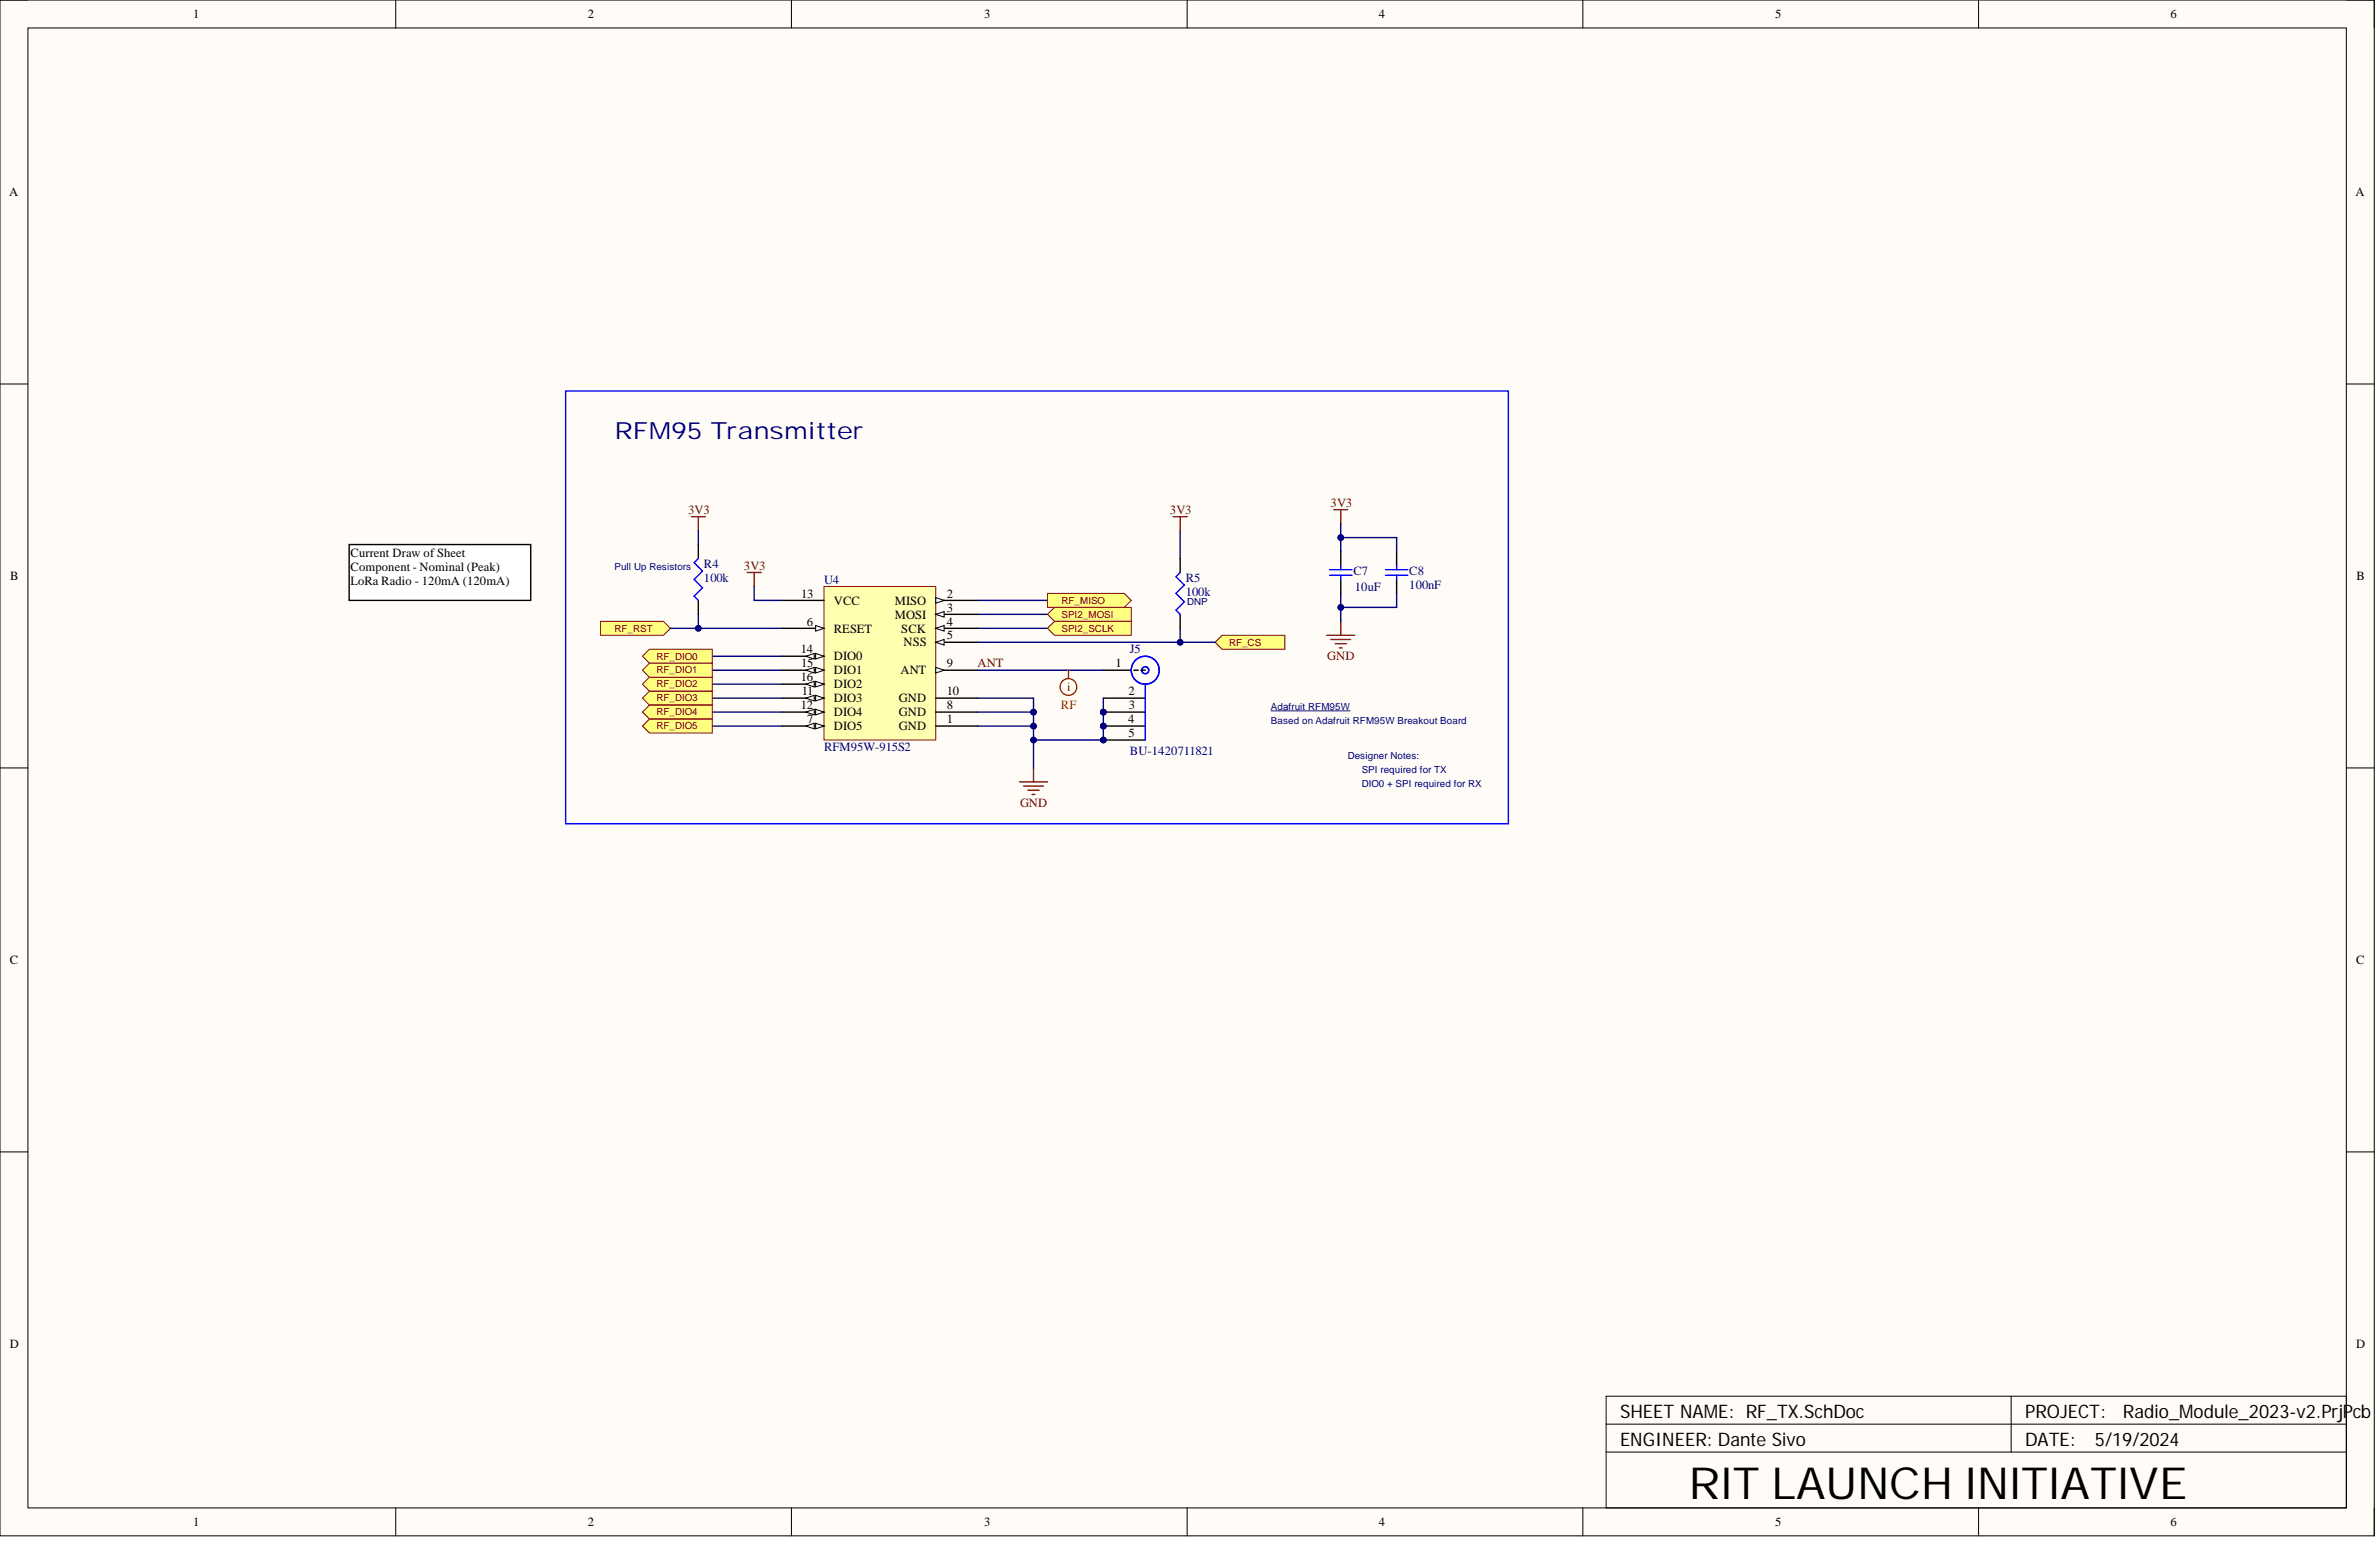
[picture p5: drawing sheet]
<svg xmlns="http://www.w3.org/2000/svg" width="431mm" height="279mm" viewBox="0 0 431 279" stroke-linecap="round" stroke-linejoin="round" font-family="sans-serif">
<defs><g id="words">
<text font-size="8" x="306.2" y="271.7">RIT LAUNCH INITIATIVE</text>
<text font-size="4.3" fill="#000080" x="111.4" y="79.7">RFM95 Transmitter</text>
<g font-size="3.4">
<text x="293.8" y="257">SHEET NAME: RF_TX.SchDoc</text>
<text x="367.3" y="257">PROJECT:</text>
<text x="385" y="257">Radio_Module_2023-v2.PrjPcb</text>
<text x="293.8" y="262.1">ENGINEER: Dante Sivo</text>
<text x="367.3" y="262.1">DATE:</text>
<text x="379.9" y="262.1">5/19/2024</text>
</g>
<g font-size="2.3">
<text x="35" y="3.3">1</text>
<text x="106.6" y="3.3">2</text>
<text x="178.5" y="3.3">3</text>
<text x="250.1" y="3.3">4</text>
<text x="321.9" y="3.3">5</text>
<text x="393.6" y="3.3">6</text>
<text x="1.7" y="35.6">A</text>
<text x="427.2" y="35.6">A</text>
<text x="63.6" y="101">Current Draw of Sheet</text>
<text x="1.9" y="105.2">B</text>
<text x="63.6" y="103.5">Component - Nominal (Peak)</text>
<text x="63.6" y="106.1">LoRa Radio - 120mA (120mA)</text>
<text x="427.4" y="105.2">B</text>
<text x="145.3" y="108.4">13</text>
<text x="146.3" y="113.4">6</text>
<text x="151.2" y="109.6">VCC</text>
<text x="162.3" y="109.6">MISO</text>
<text x="162.3" y="112.1">MOSI</text>
<text x="171.7" y="108.4">2</text>
<text x="171.7" y="110.9">3</text>
<text x="171.7" y="113.4">4</text>
<text x="145.2" y="118.5">14</text>
<text x="151.2" y="114.7">RESET</text>
<text x="151.2" y="119.7">DIO0</text>
<text x="163.5" y="114.7">SCK</text>
<text x="163.9" y="117.2">NSS</text>
<text x="171.7" y="115.9">5</text>
<text x="145.2" y="123.5">16</text>
<text x="145.3" y="121">15</text>
<text x="151.2" y="122.3">DIO1</text>
<text x="151.2" y="124.8">DIO2</text>
<text x="163.3" y="122.3">ANT</text>
<text x="171.7" y="121">9</text>
<text x="202.3" y="121">1</text>
<text x="145.2" y="128.6">12</text>
<text x="145.4" y="126.1">11</text>
<text x="146.4" y="131.1">7</text>
<text x="151.2" y="127.3">DIO3</text>
<text x="151.2" y="129.9">DIO4</text>
<text x="163" y="129.9">GND</text>
<text x="163" y="127.3">GND</text>
<text x="171.7" y="131.1">1</text>
<text x="171.7" y="128.6">8</text>
<text x="171.7" y="126.1">10</text>
<text x="204.6" y="131.1">4</text>
<text x="204.7" y="126.1">2</text>
<text x="204.7" y="128.6">3</text>
<text x="151.2" y="132.4">DIO5</text>
<text x="163" y="132.4">GND</text>
<text x="204.7" y="133.7">5</text>
<text x="1.8" y="174.8">C</text>
<text x="427.3" y="174.8">C</text>
<text x="1.8" y="244.5">D</text>
<text x="427.3" y="244.5">D</text>
<text x="35" y="276.7">1</text>
<text x="106.6" y="276.7">2</text>
<text x="178.5" y="276.7">3</text>
<text x="250.1" y="276.7">4</text>
<text x="321.9" y="276.7">5</text>
<text x="393.6" y="276.7">6</text>
</g>
<g font-size="2.3" fill="#800000">
<text x="124.8" y="93.2">3V3</text>
<text x="212.2" y="93.2">3V3</text>
<text x="241.3" y="91.9">3V3</text>
<text x="134.9" y="103.3">3V3</text>
<text x="240.7" y="119.7">GND</text>
<text x="177.3" y="121">ANT</text>
<text x="185" y="146.3">GND</text>
</g>
<g font-size="2.3" fill="#000080">
<text x="127.7" y="105.6">100k</text>
<text x="127.7" y="103">R4</text>
<text x="149.4" y="105.8">U4</text>
<text x="215" y="105.6">R5</text>
<text x="245.4" y="104.3">C7</text>
<text x="245.7" y="107.1">10uF</text>
<text x="255.6" y="106.8">100nF</text>
<text x="255.6" y="104.3">C8</text>
<text x="215" y="108.1">100k</text>
<text x="204.9" y="118.5">J5</text>
<text x="149.4" y="136.2">RFM95W-915S2</text>
<text x="204.9" y="137">BU-1420711821</text>
</g>
<g font-size="2.3" fill="#f00">
<text x="193.5" y="125.3">i</text>
<text x="192.4" y="128.6">RF</text>
</g>
<g font-size="1.8" fill="#000080">
<text x="111.4" y="103.4">Pull Up Resistors</text>
<text x="215.3" y="109.7">DNP</text>
<text x="230.5" y="131.2">Based on Adafruit RFM95W Breakout Board</text>
<text x="230.5" y="128.7">Adafruit RFM95W</text>
<text x="244.4" y="137.5">Designer Notes:</text>
<text x="247" y="140.1">SPI required for TX</text>
<text x="247" y="142.6">DIO0 + SPI required for RX</text>
</g>
<g font-size="1.8" fill="#800000">
<text x="192.5" y="109.4">RF_MISO</text>
<text x="192.5" y="112">SPI2_MOSI</text>
<text x="111.4" y="114.5">RF_RST</text>
<text x="119" y="119.6">RF_DIO0</text>
<text x="192.5" y="114.5">SPI2_SCLK</text>
<text x="222.9" y="117">RF_CS</text>
<text x="119" y="124.6">RF_DIO2</text>
<text x="119" y="122.1">RF_DIO1</text>
<text x="119" y="127.2">RF_DIO3</text>
<text x="119" y="129.7">RF_DIO4</text>
<text x="119" y="132.2">RF_DIO5</text>
</g>
</g></defs>
<path d="M0 0h430.6v278.5h-430.6z" fill-rule="evenodd" fill="#fffcf8"/>
<path d="M0 0h430.6v278.5h-430.6z" fill="none" stroke="#000" stroke-width=".18"/>
<path d="M5.1 5.1h420.4v268.3h-420.4z" fill-rule="evenodd" fill="#fffcf8"/>
<g fill="none" stroke="#000" stroke-width=".18">
<path d="M0 0h5.1M5.1 5.1h420.4v268.3h-420.4zM71.8 0v5.1M143.5 0v5.1M215.3 0v5.1M287.1 0v5.1M358.8 0v5.1M425.5 0h5.1v5.1M0 69.6h5.1M425.5 69.6h5.1M0 139.2h5.1M425.5 139.2h5.1"/>
<path d="M0 208.9h5.1M425.5 208.9h5.1M291.3 253.2h134.2v20.2h-134.2zM291.3 258.2h134.2M364.7 253.2v10.1M71.8 273.4v5.1M143.5 273.4v5.1M215.3 273.4v5.1M287.1 273.4v5.1M291.3 263.3h134.2M358.8 273.4v5.1M430.6 273.4v5.1"/>
</g>
<path d="M241.9 92.4h2.5M243.2 92.4v2.5M240.6 115.2h5.1M241.4 115.9h3.5M242.1 116.7h2.1M242.9 117.5h.5M243.2 112.7v2.5" fill="none" stroke="#800000" stroke-width=".25"/>
<path d="M243.2 94.9v5.1" fill="none" stroke="#000080" stroke-width=".25"/>
<circle cx="243.2" cy="97.5" r=".51" fill="#000080"/>
<circle cx="243.2" cy="97.5" r=".51" fill="none" stroke="#000080" stroke-width=".18"/>
<path d="M243.2 97.5h10.1v2.5" fill="none" stroke="#000080" stroke-width=".25"/>
<circle cx="243.2" cy="97.5" r=".51" fill="#000080"/>
<circle cx="243.2" cy="97.5" r=".51" fill="none" stroke="#000080" stroke-width=".18"/>
<path d="M243.2 107.6v5.1" fill="none" stroke="#000080" stroke-width=".25"/>
<circle cx="243.2" cy="110.1" r=".51" fill="#000080"/>
<circle cx="243.2" cy="110.1" r=".51" fill="none" stroke="#000080" stroke-width=".18"/>
<path d="M253.3 107.6v2.5h-10.1" fill="none" stroke="#000080" stroke-width=".25"/>
<circle cx="243.2" cy="110.1" r=".51" fill="#000080"/>
<g fill="none" stroke="#000080" stroke-width=".18">
<path d="M230.5 128.9h14.3"/>
<circle cx="243.2" cy="110.1" r=".51"/>
</g>
<path d="M253.3 100v2.5M253.3 105.1v2.5" fill="none" stroke="#000" stroke-width=".25"/>
<path d="M251.3 103.3h4M251.3 104.3h4M253.3 102.5v.8M253.3 104.3v.8" fill="none" stroke="#00f" stroke-width=".25"/>
<path d="M135.5 103.8h2.5M136.8 103.8v2.5M187.4 139.2v2.6M184.9 141.8h5.1M185.7 142.5h3.5M186.4 143.3h2M187.2 144h.5" fill="none" stroke="#800000" stroke-width=".25"/>
<circle cx="200.1" cy="129.1" r=".51" fill="#000080"/>
<circle cx="200.1" cy="129.1" r=".51" fill="none" stroke="#000080" stroke-width=".18"/>
<circle cx="200.1" cy="131.6" r=".51" fill="#000080"/>
<circle cx="200.1" cy="131.6" r=".51" fill="none" stroke="#000080" stroke-width=".18"/>
<circle cx="200.1" cy="134.2" r=".51" fill="#000080"/>
<circle cx="200.1" cy="134.2" r=".51" fill="none" stroke="#000080" stroke-width=".18"/>
<path d="M200.1 126.6h7.6M200.1 129.1h7.6" fill="none" stroke="#000" stroke-width=".25"/>
<circle cx="200.1" cy="129.1" r=".51" fill="#000080"/>
<circle cx="200.1" cy="129.1" r=".51" fill="none" stroke="#000080" stroke-width=".18"/>
<path d="M200.1 131.6h7.6" fill="none" stroke="#000" stroke-width=".25"/>
<circle cx="200.1" cy="131.6" r=".51" fill="#000080"/>
<circle cx="200.1" cy="131.6" r=".51" fill="none" stroke="#000080" stroke-width=".18"/>
<path d="M200.1 134.2h7.6" fill="none" stroke="#000" stroke-width=".25"/>
<circle cx="200.1" cy="134.2" r=".51" fill="#000080"/>
<circle cx="200.1" cy="134.2" r=".51" fill="none" stroke="#000080" stroke-width=".18"/>
<path d="M200.1 121.5h5.1M205.6 121.5h.8M206.9 121.5h.8" fill="none" stroke="#000" stroke-width=".25"/>
<g fill="none" stroke="#00f" stroke-width=".25">
<path d="M207.7 124v10.2"/>
<circle cx="207.7" cy="121.5" r=".63"/>
<circle cx="207.7" cy="121.5" r="2.53"/>
<circle cx="207.7" cy="121.5" r=".64"/>
</g>
<path d="M177.3 129.1h10.1v2.5" fill="none" stroke="#000080" stroke-width=".25"/>
<circle cx="187.4" cy="129.1" r=".51" fill="#000080"/>
<circle cx="187.4" cy="129.1" r=".51" fill="none" stroke="#000080" stroke-width=".18"/>
<circle cx="187.4" cy="131.6" r=".51" fill="#000080"/>
<circle cx="187.4" cy="131.6" r=".51" fill="none" stroke="#000080" stroke-width=".18"/>
<path d="M177.3 126.6h10.1v2.5" fill="none" stroke="#000080" stroke-width=".25"/>
<circle cx="187.4" cy="129.1" r=".51" fill="#000080"/>
<circle cx="187.4" cy="129.1" r=".51" fill="none" stroke="#000080" stroke-width=".18"/>
<path d="M129.2 119h12.6M136.8 106.3v2.6h5M177.3 108.9h12.7M177.3 111.4h12.7M177.3 113.9h12.7M129.2 121.5h12.6M129.2 124h12.6M129.2 126.6h12.6M129.2 129.1h12.6M129.2 131.6h12.6M200.1 126.6v7.6h-12.7" fill="none" stroke="#000080" stroke-width=".25"/>
<circle cx="200.1" cy="129.1" r=".51" fill="#000080"/>
<circle cx="200.1" cy="129.1" r=".51" fill="none" stroke="#000080" stroke-width=".18"/>
<circle cx="200.1" cy="131.6" r=".51" fill="#000080"/>
<circle cx="200.1" cy="131.6" r=".51" fill="none" stroke="#000080" stroke-width=".18"/>
<circle cx="200.1" cy="134.2" r=".51" fill="#000080"/>
<circle cx="200.1" cy="134.2" r=".51" fill="none" stroke="#000080" stroke-width=".18"/>
<circle cx="187.4" cy="134.2" r=".51" fill="#000080"/>
<circle cx="187.4" cy="134.2" r=".51" fill="none" stroke="#000080" stroke-width=".18"/>
<path d="M177.3 131.6h10.1v7.6M177.3 121.5h22.8" fill="none" stroke="#000080" stroke-width=".25"/>
<circle cx="187.4" cy="131.6" r=".51" fill="#000080"/>
<circle cx="187.4" cy="131.6" r=".51" fill="none" stroke="#000080" stroke-width=".18"/>
<circle cx="187.4" cy="134.2" r=".51" fill="#000080"/>
<circle cx="187.4" cy="134.2" r=".51" fill="none" stroke="#000080" stroke-width=".18"/>
<path d="M126.6 111.4v2.5h15.2" fill="none" stroke="#000080" stroke-width=".25"/>
<circle cx="126.6" cy="113.9" r=".51" fill="#000080"/>
<circle cx="126.6" cy="113.9" r=".51" fill="none" stroke="#000080" stroke-width=".18"/>
<path d="M125.4 93.7h2.5M126.6 93.7v2.5" fill="none" stroke="#800000" stroke-width=".25"/>
<path d="M126.6 96.2v2.5M214 113.9v2.6h-36.7" fill="none" stroke="#000080" stroke-width=".25"/>
<circle cx="214" cy="116.5" r=".51" fill="#000080"/>
<circle cx="214" cy="116.5" r=".51" fill="none" stroke="#000080" stroke-width=".18"/>
<path d="M214 96.2v5.1" fill="none" stroke="#000080" stroke-width=".25"/>
<path d="M212.8 93.7h2.5M214 93.7v2.5" fill="none" stroke="#800000" stroke-width=".25"/>
<path d="M102.6 70.9h171v78.5h-171z" fill="none" stroke="#00f" stroke-width=".25"/>
<g fill="none" stroke="#f00" stroke-width=".25">
<path d="M193.8 121.5v1.5"/>
<circle cx="193.8" cy="124.6" r="1.52"/>
</g>
<path d="M149.4 106.3h20.3v27.9h-20.3z" fill-rule="evenodd" fill="#ffffb0"/>
<path d="M149.4 106.3h20.3v27.9h-20.3z" fill="none" stroke="#800000" stroke-width=".18"/>
<path d="M169.7 108.9h7.6M169.7 131.6h7.6" fill="none" stroke="#000" stroke-width=".25"/>
<path d="M169.7 108.4l1.5 .5-1.5 .5z" fill="#f8fcff"/>
<path d="M169.7 108.4l1.5 .5-1.5 .5z" fill="none" stroke="#000" stroke-width=".18"/>
<path d="M169.7 111.4h7.6" fill="none" stroke="#000" stroke-width=".25"/>
<path d="M169.7 111.4l1.5-.5v1z" fill="#f8fcff"/>
<path d="M169.7 111.4l1.5-.5v1z" fill="none" stroke="#000" stroke-width=".18"/>
<path d="M169.7 113.9h7.6" fill="none" stroke="#000" stroke-width=".25"/>
<path d="M169.7 113.9l1.5-.5v1z" fill="#f8fcff"/>
<path d="M169.7 113.9l1.5-.5v1z" fill="none" stroke="#000" stroke-width=".18"/>
<path d="M169.7 116.5h7.6" fill="none" stroke="#000" stroke-width=".25"/>
<path d="M169.7 116.5l1.5-.6v1.1z" fill="#f8fcff"/>
<path d="M169.7 116.5l1.5-.6v1.1z" fill="none" stroke="#000" stroke-width=".18"/>
<path d="M141.8 113.9h7.6" fill="none" stroke="#000" stroke-width=".25"/>
<path d="M147.9 113.4l1.5 .5-1.5 .5z" fill="#f8fcff"/>
<path d="M147.9 113.4l1.5 .5-1.5 .5z" fill="none" stroke="#000" stroke-width=".18"/>
<path d="M141.8 131.6h7.6" fill="none" stroke="#000" stroke-width=".25"/>
<path d="M147.9 131.1l1.5 .5-1.5 .5z" fill="#f8fcff"/>
<path d="M147.9 131.1l1.5 .5-1.5 .5z" fill="none" stroke="#000" stroke-width=".18"/>
<path d="M146.1 131.6l1.6-.5v1z" fill="#f8fcff"/>
<path d="M146.1 131.6l1.6-.5v1z" fill="none" stroke="#000" stroke-width=".18"/>
<path d="M169.7 129.1h7.6M169.7 121.5h7.6" fill="none" stroke="#000" stroke-width=".25"/>
<path d="M169.7 121l1.5 .5-1.5 .5z" fill="#f8fcff"/>
<path d="M169.7 121l1.5 .5-1.5 .5z" fill="none" stroke="#000" stroke-width=".18"/>
<path d="M141.8 126.6h7.6M169.7 126.6h7.6" fill="none" stroke="#000" stroke-width=".25"/>
<path d="M147.9 126.1l1.5 .5-1.5 .5z" fill="#f8fcff"/>
<path d="M147.9 126.1l1.5 .5-1.5 .5z" fill="none" stroke="#000" stroke-width=".18"/>
<path d="M146.1 126.6l1.6-.5v1z" fill="#f8fcff"/>
<path d="M146.1 126.6l1.6-.5v1z" fill="none" stroke="#000" stroke-width=".18"/>
<path d="M141.8 129.1h7.6" fill="none" stroke="#000" stroke-width=".25"/>
<path d="M147.9 128.6l1.5 .5-1.5 .5z" fill="#f8fcff"/>
<path d="M147.9 128.6l1.5 .5-1.5 .5z" fill="none" stroke="#000" stroke-width=".18"/>
<path d="M146.1 129.1l1.6-.5v1z" fill="#f8fcff"/>
<path d="M146.1 129.1l1.6-.5v1z" fill="none" stroke="#000" stroke-width=".18"/>
<path d="M141.8 108.9h7.6M141.8 119h7.6" fill="none" stroke="#000" stroke-width=".25"/>
<path d="M147.9 118.5l1.5 .5-1.5 .5z" fill="#f8fcff"/>
<path d="M147.9 118.5l1.5 .5-1.5 .5z" fill="none" stroke="#000" stroke-width=".18"/>
<path d="M146.1 119l1.6-.5v1z" fill="#f8fcff"/>
<path d="M146.1 119l1.6-.5v1z" fill="none" stroke="#000" stroke-width=".18"/>
<path d="M141.8 121.5h7.6" fill="none" stroke="#000" stroke-width=".25"/>
<path d="M147.9 121l1.5 .5-1.5 .5z" fill="#f8fcff"/>
<path d="M147.9 121l1.5 .5-1.5 .5z" fill="none" stroke="#000" stroke-width=".18"/>
<path d="M146.1 121.5l1.6-.5v1z" fill="#f8fcff"/>
<path d="M146.1 121.5l1.6-.5v1z" fill="none" stroke="#000" stroke-width=".18"/>
<path d="M141.8 124h7.6" fill="none" stroke="#000" stroke-width=".25"/>
<path d="M147.9 123.5l1.5 .5-1.5 .6z" fill="#f8fcff"/>
<path d="M147.9 123.5l1.5 .5-1.5 .6z" fill="none" stroke="#000" stroke-width=".18"/>
<path d="M146.1 124l1.6-.5v1.1z" fill="#f8fcff"/>
<path d="M146.1 124l1.6-.5v1.1z" fill="none" stroke="#000" stroke-width=".18"/>
<path d="M190 107.6h13.9l1.3 1.3-1.3 1.2h-13.9z" fill-rule="evenodd" fill="#ffff80"/>
<path d="M190 107.6h13.9l1.3 1.3-1.3 1.2h-13.9z" fill="none" stroke="#800000" stroke-width=".18"/>
<path d="M190 111.4l1.2-1.3h14v2.6h-14z" fill-rule="evenodd" fill="#ffff80"/>
<path d="M190 111.4l1.2-1.3h14v2.6h-14z" fill="none" stroke="#800000" stroke-width=".18"/>
<path d="M190 113.9l1.2-1.2h14v2.5h-14z" fill-rule="evenodd" fill="#ffff80"/>
<path d="M190 113.9l1.2-1.2h14v2.5h-14z" fill="none" stroke="#800000" stroke-width=".18"/>
<path d="M116.5 119l1.3-1.3h11.4v2.6h-11.4z" fill-rule="evenodd" fill="#ffff80"/>
<path d="M116.5 119l1.3-1.3h11.4v2.6h-11.4z" fill="none" stroke="#800000" stroke-width=".18"/>
<path d="M116.5 126.6l1.3-1.3h11.4v2.5h-11.4z" fill-rule="evenodd" fill="#ffff80"/>
<path d="M116.5 126.6l1.3-1.3h11.4v2.5h-11.4z" fill="none" stroke="#800000" stroke-width=".18"/>
<path d="M116.5 124l1.3-1.2h11.4v2.5h-11.4z" fill-rule="evenodd" fill="#ffff80"/>
<path d="M116.5 124l1.3-1.2h11.4v2.5h-11.4z" fill="none" stroke="#800000" stroke-width=".18"/>
<path d="M116.5 121.5l1.3-1.2h11.4v2.5h-11.4z" fill-rule="evenodd" fill="#ffff80"/>
<path d="M116.5 121.5l1.3-1.2h11.4v2.5h-11.4z" fill="none" stroke="#800000" stroke-width=".18"/>
<path d="M220.4 116.5l1.2-1.3h11.4v2.5h-11.4z" fill-rule="evenodd" fill="#ffff80"/>
<path d="M220.4 116.5l1.2-1.3h11.4v2.5h-11.4z" fill="none" stroke="#800000" stroke-width=".18"/>
<path d="M116.5 129.1l1.3-1.3h11.4v2.6h-11.4z" fill-rule="evenodd" fill="#ffff80"/>
<path d="M116.5 129.1l1.3-1.3h11.4v2.6h-11.4z" fill="none" stroke="#800000" stroke-width=".18"/>
<path d="M116.5 131.6l1.3-1.2h11.4v2.5h-11.4z" fill-rule="evenodd" fill="#ffff80"/>
<path d="M116.5 131.6l1.3-1.2h11.4v2.5h-11.4z" fill="none" stroke="#800000" stroke-width=".18"/>
<path d="M108.9 112.7h11.4l1.3 1.2-1.3 1.3h-11.4z" fill-rule="evenodd" fill="#ffff80"/>
<path d="M108.9 112.7h11.4l1.3 1.2-1.3 1.3h-11.4z" fill="none" stroke="#800000" stroke-width=".18"/>
<path d="M214 116.5h6.4" fill="none" stroke="#000080" stroke-width=".25"/>
<circle cx="214" cy="116.5" r=".51" fill="#000080"/>
<circle cx="214" cy="116.5" r=".51" fill="none" stroke="#000080" stroke-width=".18"/>
<path d="M121.6 113.9h5" fill="none" stroke="#000080" stroke-width=".25"/>
<circle cx="126.6" cy="113.9" r=".51" fill="#000080"/>
<circle cx="126.6" cy="113.9" r=".51" fill="none" stroke="#000080" stroke-width=".18"/>
<path d="M126.6 98.7v2.6M243.2 100v2.5M126.6 108.9v2.5M214 101.3v2.5M214 111.4v2.5M243.2 105.1v2.5" fill="none" stroke="#000" stroke-width=".25"/>
<path d="M126.6 101.3l-.7 .7 1.5 1.5-1.5 1.6 1.5 1.5-1.5 1.5 .7 .8M214 103.8l-.7 .8 1.5 1.5-1.5 1.5 1.5 1.5-1.5 1.5 .7 .8M241.1 103.3h4.1M241.1 104.3h4.1M243.2 102.5v.8M243.2 104.3v.8" fill="none" stroke="#00f" stroke-width=".25"/>
<path d="M63.3 98.7h32.9v10.2h-32.9z" fill-rule="evenodd" fill="#fff"/>
<path d="M63.3 98.7h32.9v10.2h-32.9z" fill="none" stroke="#000" stroke-width=".25"/>
<use href="#words"/>
</svg>
